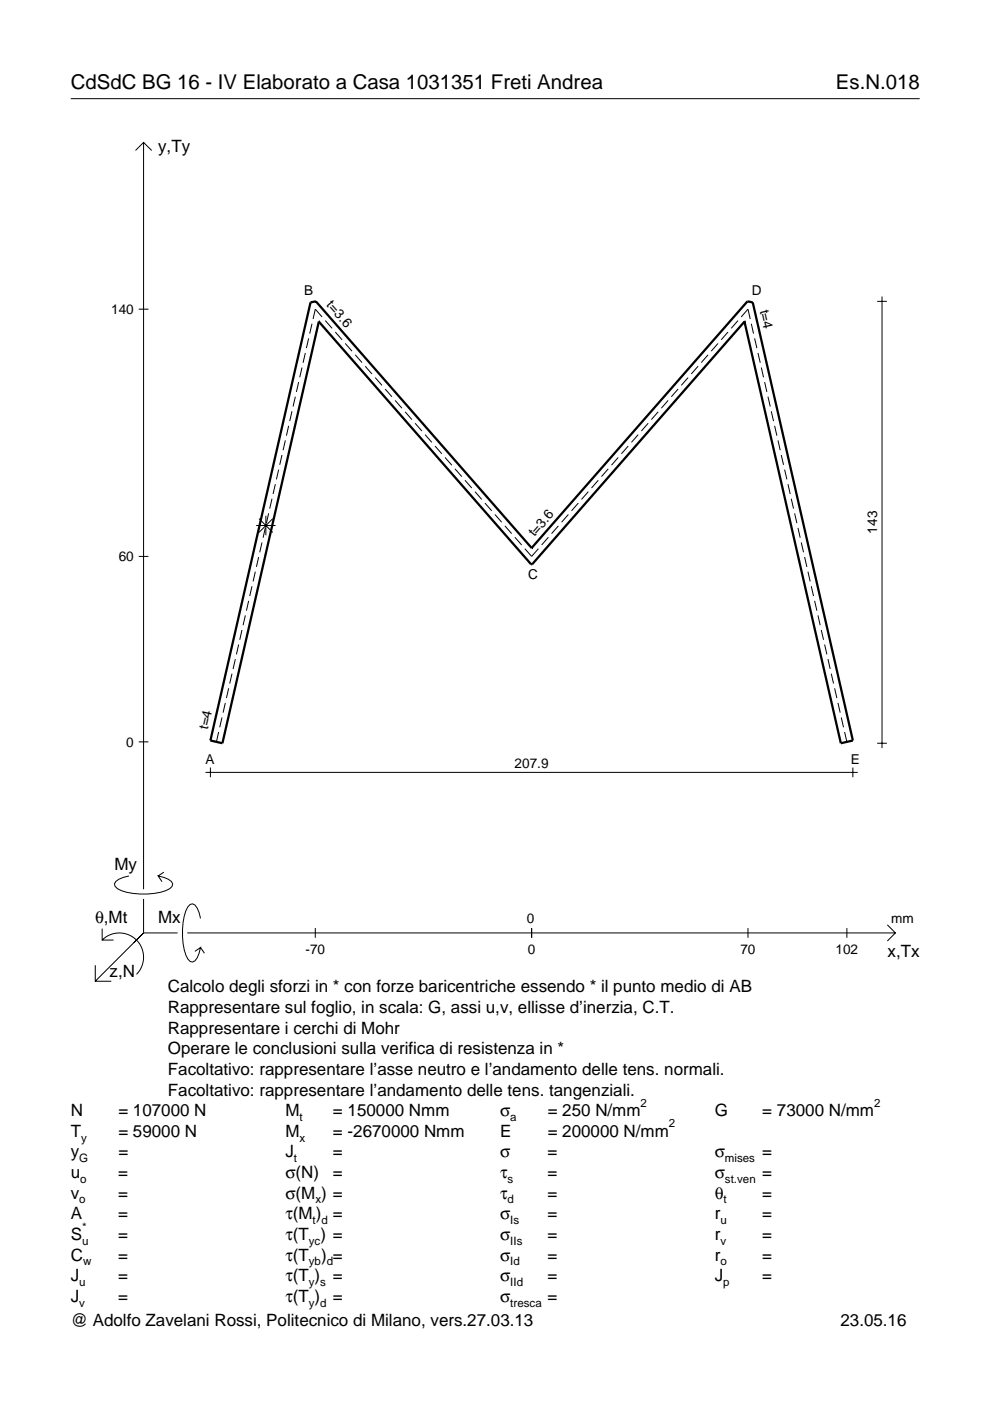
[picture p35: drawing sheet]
<svg xmlns="http://www.w3.org/2000/svg" width="210mm" height="297mm" viewBox="0 0 210 297" stroke-linecap="round" stroke-linejoin="round" font-family="sans-serif">
<defs><g id="words">
<g font-size="4.3">
<text x="15" y="18.9">CdSdC BG 16 - IV Elaborato a Casa 1031351 Freti Andrea</text>
<text x="177.2" y="18.9">Es.N.018</text>
</g>
<g font-size="3.6">
<text x="33.5" y="32.3">y,Ty</text>
<text x="24.3" y="184.4">My</text>
<text x="20.1" y="195.7">θ,Mt</text>
<text x="33.5" y="195.7">Mx</text>
<text x="188.2" y="203">x,Tx</text>
<text x="23.2" y="207.1">z,N</text>
<text x="35.6" y="210.4">Calcolo degli sforzi in * con forze baricentriche essendo * il punto medio di AB</text>
<text x="35.6" y="214.8">Rappresentare sul foglio, in scala: G, assi u,v, ellisse d’inerzia, C.T.</text>
<text x="35.6" y="219.2">Rappresentare i cerchi di Mohr</text>
<text x="35.6" y="223.5">Operare le conclusioni sulla verifica di resistenza in *</text>
<text x="35.6" y="227.9">Facoltativo: rappresentare l’asse neutro e l’andamento delle tens. normali.</text>
<text x="35.6" y="232.3">Facoltativo: rappresentare l’andamento delle tens. tangenziali.</text>
<text x="15" y="236.7">N</text>
<text x="25.1" y="236.7">= 107000 N</text>
<text x="60.5" y="236.7">M</text>
<text x="70.6" y="236.7">= 150000 Nmm</text>
<text x="106" y="236.7">σ</text>
<text x="116.1" y="236.7">= 250 N/mm</text>
<text x="151.5" y="236.7">G</text>
<text x="161.6" y="236.7">= 73000 N/mm</text>
<text x="15" y="245.4">y</text>
<text x="15" y="241">T</text>
<text x="25.1" y="245.4">=</text>
<text x="25.1" y="241">= 59000 N</text>
<text x="60.5" y="245.4">J</text>
<text x="60.5" y="241">M</text>
<text x="70.6" y="245.4">=</text>
<text x="70.6" y="241">= -2670000 Nmm</text>
<text x="106" y="245.4">σ</text>
<text x="106" y="241">E</text>
<text x="116.1" y="245.4">=</text>
<text x="116.1" y="241">= 200000 N/mm</text>
<text x="151.5" y="245.4">σ</text>
<text x="161.6" y="245.4">=</text>
<text x="15" y="249.8">u</text>
<text x="25.1" y="249.8">=</text>
<text x="60.5" y="249.8">σ(N)</text>
<text x="70.6" y="249.8">=</text>
<text x="106" y="249.8">τ</text>
<text x="116.1" y="249.8">=</text>
<text x="151.5" y="249.8">σ</text>
<text x="161.6" y="249.8">=</text>
<text x="15" y="254.2">v</text>
<text x="25.1" y="254.2">=</text>
<text x="60.5" y="254.2">σ(M ) =</text>
<text x="106" y="254.2">τ</text>
<text x="116.1" y="254.2">=</text>
<text x="151.5" y="254.2">θ</text>
<text x="161.6" y="254.2">=</text>
<text x="15" y="258.5">A</text>
<text x="15" y="262.9">S</text>
<text x="25.1" y="262.9">=</text>
<text x="25.1" y="258.5">=</text>
<text x="60.5" y="262.9">τ(T ) =</text>
<text x="60.5" y="258.5">τ(M ) =</text>
<text x="106" y="258.5">σ</text>
<text x="106" y="262.9">σ</text>
<text x="116.1" y="258.5">=</text>
<text x="116.1" y="262.9">=</text>
<text x="151.5" y="262.9">r</text>
<text x="151.5" y="258.5">r</text>
<text x="161.6" y="262.9">=</text>
<text x="161.6" y="258.5">=</text>
<text x="15" y="267.3">C</text>
<text x="25.1" y="267.3">=</text>
<text x="60.5" y="267.3">τ(T</text>
<text x="68.1" y="267.3">) =</text>
<text x="106" y="267.3">σ</text>
<text x="116.1" y="267.3">=</text>
<text x="151.5" y="267.3">r</text>
<text x="161.6" y="267.3">=</text>
<text x="15" y="271.7">J</text>
<text x="25.1" y="271.7">=</text>
<text x="60.5" y="271.7">τ(T )</text>
<text x="70.6" y="271.7">=</text>
<text x="106" y="271.7">σ</text>
<text x="116.1" y="271.7">=</text>
<text x="151.5" y="271.7">J</text>
<text x="161.6" y="271.7">=</text>
<text x="15" y="276">J</text>
<text x="15" y="281.2">@ Adolfo Zavelani Rossi, Politecnico di Milano, vers.27.03.13</text>
<text x="25.1" y="276">=</text>
<text x="60.5" y="276">τ(T )</text>
<text x="70.6" y="276">=</text>
<text x="106" y="276">σ</text>
<text x="116.1" y="276">=</text>
<text x="178.2" y="281.2">23.05.16</text>
</g>
<g font-size="2.9">
<text x="64.5" y="62.6">B</text>
<text x="69.1" y="64.8" transform="rotate(49 69.1 64.8)">t=3.6</text>
<text x="159.4" y="62.6">D</text>
<text x="161.1" y="65.9" transform="rotate(77 161.1 65.9)">t=4</text>
<text x="23.6" y="66.6">140</text>
<text x="113.3" y="114" transform="rotate(-49 113.3 114)">t=3.6</text>
<text x="186" y="113.1" transform="rotate(-90 186 113.1)">143</text>
<text x="25.2" y="119">60</text>
<text x="112" y="122.9">C</text>
<text x="44.1" y="154.8" transform="rotate(-77 44.1 154.8)">t=4</text>
<text x="26.8" y="158.3">0</text>
<text x="43.5" y="162.1">A</text>
<text x="109.1" y="162.7">207.9</text>
<text x="180.4" y="162.1">E</text>
<text x="111.7" y="195.7">0</text>
<text x="189" y="195.7">mm</text>
<text x="64.8" y="202.2">-70</text>
<text x="111.9" y="202.2">0</text>
<text x="157" y="202.2">70</text>
<text x="177.2" y="202.2">102</text>
</g>
<g font-size="2.4">
<text x="63.5" y="237.7">t</text>
<text x="108.2" y="237.7">a</text>
<text x="135.8" y="234.7">2</text>
<text x="141.8" y="239">2</text>
<text x="185.3" y="234.7">2</text>
<text x="17.2" y="242">y</text>
<text x="63.5" y="242">x</text>
<text x="16.8" y="246.4">G</text>
<text x="17" y="250.8">o</text>
<text x="62.3" y="246.4">t</text>
<text x="107.6" y="250.8">s</text>
<text x="153.7" y="246.4">mises</text>
<text x="153.7" y="250.8">st.ven</text>
<text x="16.8" y="255.2">o</text>
<text x="66.9" y="255.2">x</text>
<text x="107.6" y="255.2">d</text>
<text x="153.4" y="255.2">t</text>
<text x="17.4" y="263.9">u</text>
<text x="17.4" y="260.9">*</text>
<text x="65.5" y="263.9">yc</text>
<text x="66.3" y="259.5">t d</text>
<text x="108.2" y="259.5">Is</text>
<text x="108.2" y="263.9">IIs</text>
<text x="152.7" y="263.9">v</text>
<text x="152.7" y="259.5">u</text>
<text x="17.6" y="268.3">w</text>
<text x="65.5" y="268.3">yb d</text>
<text x="108.2" y="268.3">Id</text>
<text x="152.7" y="268.3">o</text>
<text x="16.8" y="272.7">u</text>
<text x="65.5" y="272.7">y s</text>
<text x="108.2" y="272.7">IId</text>
<text x="153.3" y="272.7">p</text>
<text x="16.8" y="277">v</text>
<text x="65.5" y="277">y d</text>
<text x="108.2" y="277">tresca</text>
</g>
</g></defs>
<g fill="none" stroke="#000" stroke-width=".21">
<path d="M15 20.9h180M28.7 31.9l1.7-1.7 1.8 1.7M30.4 30.2v158.3M29.4 65.6h2.1M64 77.9l-.5 2.1M64.7 74.8l-.4 2.1M65.4 71.7l-.4 2.1M66.1 68.6l-.4 2.1M68.3 67.2l-1.5-1.6-.4 2M69 68l1.4 1.6M71.1 70.4l1.4 1.6M73.2 72.8l1.4 1.7"/>
<path d="M75.3 75.2l1.5 1.7M77.4 77.6l1.5 1.7M148 77.6l-1.4 1.7M150.1 75.2l-1.4 1.7M152.2 72.8l-1.4 1.7M154.4 70.4l-1.5 1.6M156.5 68l-1.5 1.6M157.1 67.2l1.5-1.6 .5 2M159.3 68.6l.5 2.1M160 71.7l.5 2.1M160.7 74.8l.5 2.1M161.4 77.9l.5 2.1"/>
<path d="M186 63.9h2M187 62.9v95.7M59.1 99.6l-.5 2M59.8 96.5l-.5 2.1M60.5 93.4l-.5 2.1M61.2 90.3l-.5 2.1M61.9 87.2l-.5 2.1M62.6 84.1l-.5 2.1M63.3 81l-.5 2.1M79.5 80.1l1.5 1.6M81.7 82.5l1.4 1.6M83.8 84.9l1.4 1.6"/>
<path d="M85.9 87.3l1.4 1.7M88 89.7l1.4 1.7M90.1 92.2l1.5 1.6M92.2 94.6l1.5 1.6M94.4 97l1.4 1.6M96.5 99.4l1.4 1.7M129 99.4l-1.5 1.7M131.1 97l-1.5 1.6M133.2 94.6l-1.4 1.6M135.3 92.2l-1.4 1.6M137.4 89.7l-1.4 1.7M139.5 87.3l-1.4 1.7"/>
<path d="M141.7 84.9l-1.5 1.6M143.8 82.5l-1.5 1.6M145.9 80.1l-1.4 1.6M162.1 81l.5 2.1M162.8 84.1l.5 2.1M163.5 87.2l.5 2.1M164.2 90.3l.5 2.1M164.9 93.4l.5 2.1M165.6 96.5l.5 2.1M166.4 99.6l.4 2M29.4 118h2.1M54.3 111.4h4.1"/>
<path d="M54.8 118.1l-.4 2.1M54.9 110l2.9 2.9M55.5 115l-.4 2.1M56.3 111.9l-.5 2.1M56.4 109.4v4.1M57 108.8l-.5 2.1M57.7 105.7l-.5 2.1M57.8 110l-2.9 2.9M58.4 102.7l-.5 2M98.6 101.8l1.4 1.7M100.7 104.2l1.4 1.7M102.8 106.7l1.5 1.6"/>
<path d="M104.9 109.1l1.5 1.6M107 111.5l1.5 1.6M109.2 113.9l1.4 1.7M111.3 116.3l1.4 1.7 1.5-1.7M116.3 113.9l-1.5 1.7M118.4 111.5l-1.5 1.6M120.5 109.1l-1.4 1.6M122.6 106.7l-1.4 1.6M124.7 104.2l-1.4 1.7M126.8 101.8l-1.4 1.7M167.1 102.7l.4 2M167.8 105.7l.4 2.1"/>
<path d="M168.5 108.8l.5 2.1M169.2 111.9l.5 2.1M169.9 115l.5 2.1M170.6 118.1l.5 2.1M49.9 139.7l-.5 2.1M50.6 136.7l-.5 2M51.3 133.6l-.5 2.1M52 130.5l-.5 2.1M52.7 127.4l-.5 2.1M53.4 124.3l-.5 2.1M54.1 121.2l-.4 2.1M171.3 121.2l.5 2.1"/>
<path d="M172 124.3l.5 2.1M172.7 127.4l.5 2.1M173.4 130.5l.5 2.1M174.1 133.6l.5 2.1M174.8 136.7l.5 2M175.5 139.7l.5 2.1M29.4 157.3h2.1M46.4 155.2l-.5 2.1M47.1 152.1l-.5 2.1M47.8 149l-.5 2.1M48.5 145.9l-.5 2.1M49.2 142.8l-.5 2.1"/>
<path d="M176.2 142.8l.5 2.1M177 145.9l.4 2.1M177.7 149l.4 2.1M178.4 152.1l.4 2.1M179.1 155.2l.5 2.1M186 157.6h2M43.6 163.8h138.3M44.6 162.7v2.1M180.8 162.7v2.1M21.7 199.3a5.1 5.1 0 0 1 7.2 0 5.1 5.1 0 0 1 0 7.3M21.7 196.9v2.4h2.4M27.3 185.7a3.6 3.6 0 0 0-3 1.7l.1 .5a5.6 5.6 0 0 0 3.8 1.5 13.4 13.4 0 0 0 7.8-1l.5-.5 .1-.5a3.6 3.6 0 0 0-3.1-1.7l.8 1.2"/>
<path d="M30.4 190.6v7.2M30.4 197.8l-10.2 10.2M30.4 197.8h7.2M34.7 184.9l-1.2 .8M39.7 197.8h150.1M42.5 194.7a3.6 3.6 0 0 0-1.7-3.1l-.5 .2a5.7 5.7 0 0 0-1.5 3.7 13.3 13.3 0 0 0 1 7.9l.5 .5 .5 .1a3.6 3.6 0 0 0 1.7-3.1l-1.2 .8M66.8 196.8v2M112.7 196.8v2M158.6 196.8v2M179.6 196.8v2M188.1 196.1l1.7 1.7-1.7 1.7M20.2 204.7v3.3h3.4"/>
<path d="M42.5 200.9l.8 1.2"/>
</g>
<path d="M67.6 68.2h.1M67.6 68.2l-20.4 89.4-2.6-.6 21.2-92.9 1.2-.2 45.7 52.3M67.6 68.2l45 51.4h.2l45-51.4M157.8 68.2h.1M157.8 68.2l20.5 89.4 2.5-.6-21.2-92.9-1.1-.2-45.8 52.3M112.7 116.2h.1" fill="none" stroke="#000" stroke-width=".48"/>
<use href="#words"/>
</svg>
